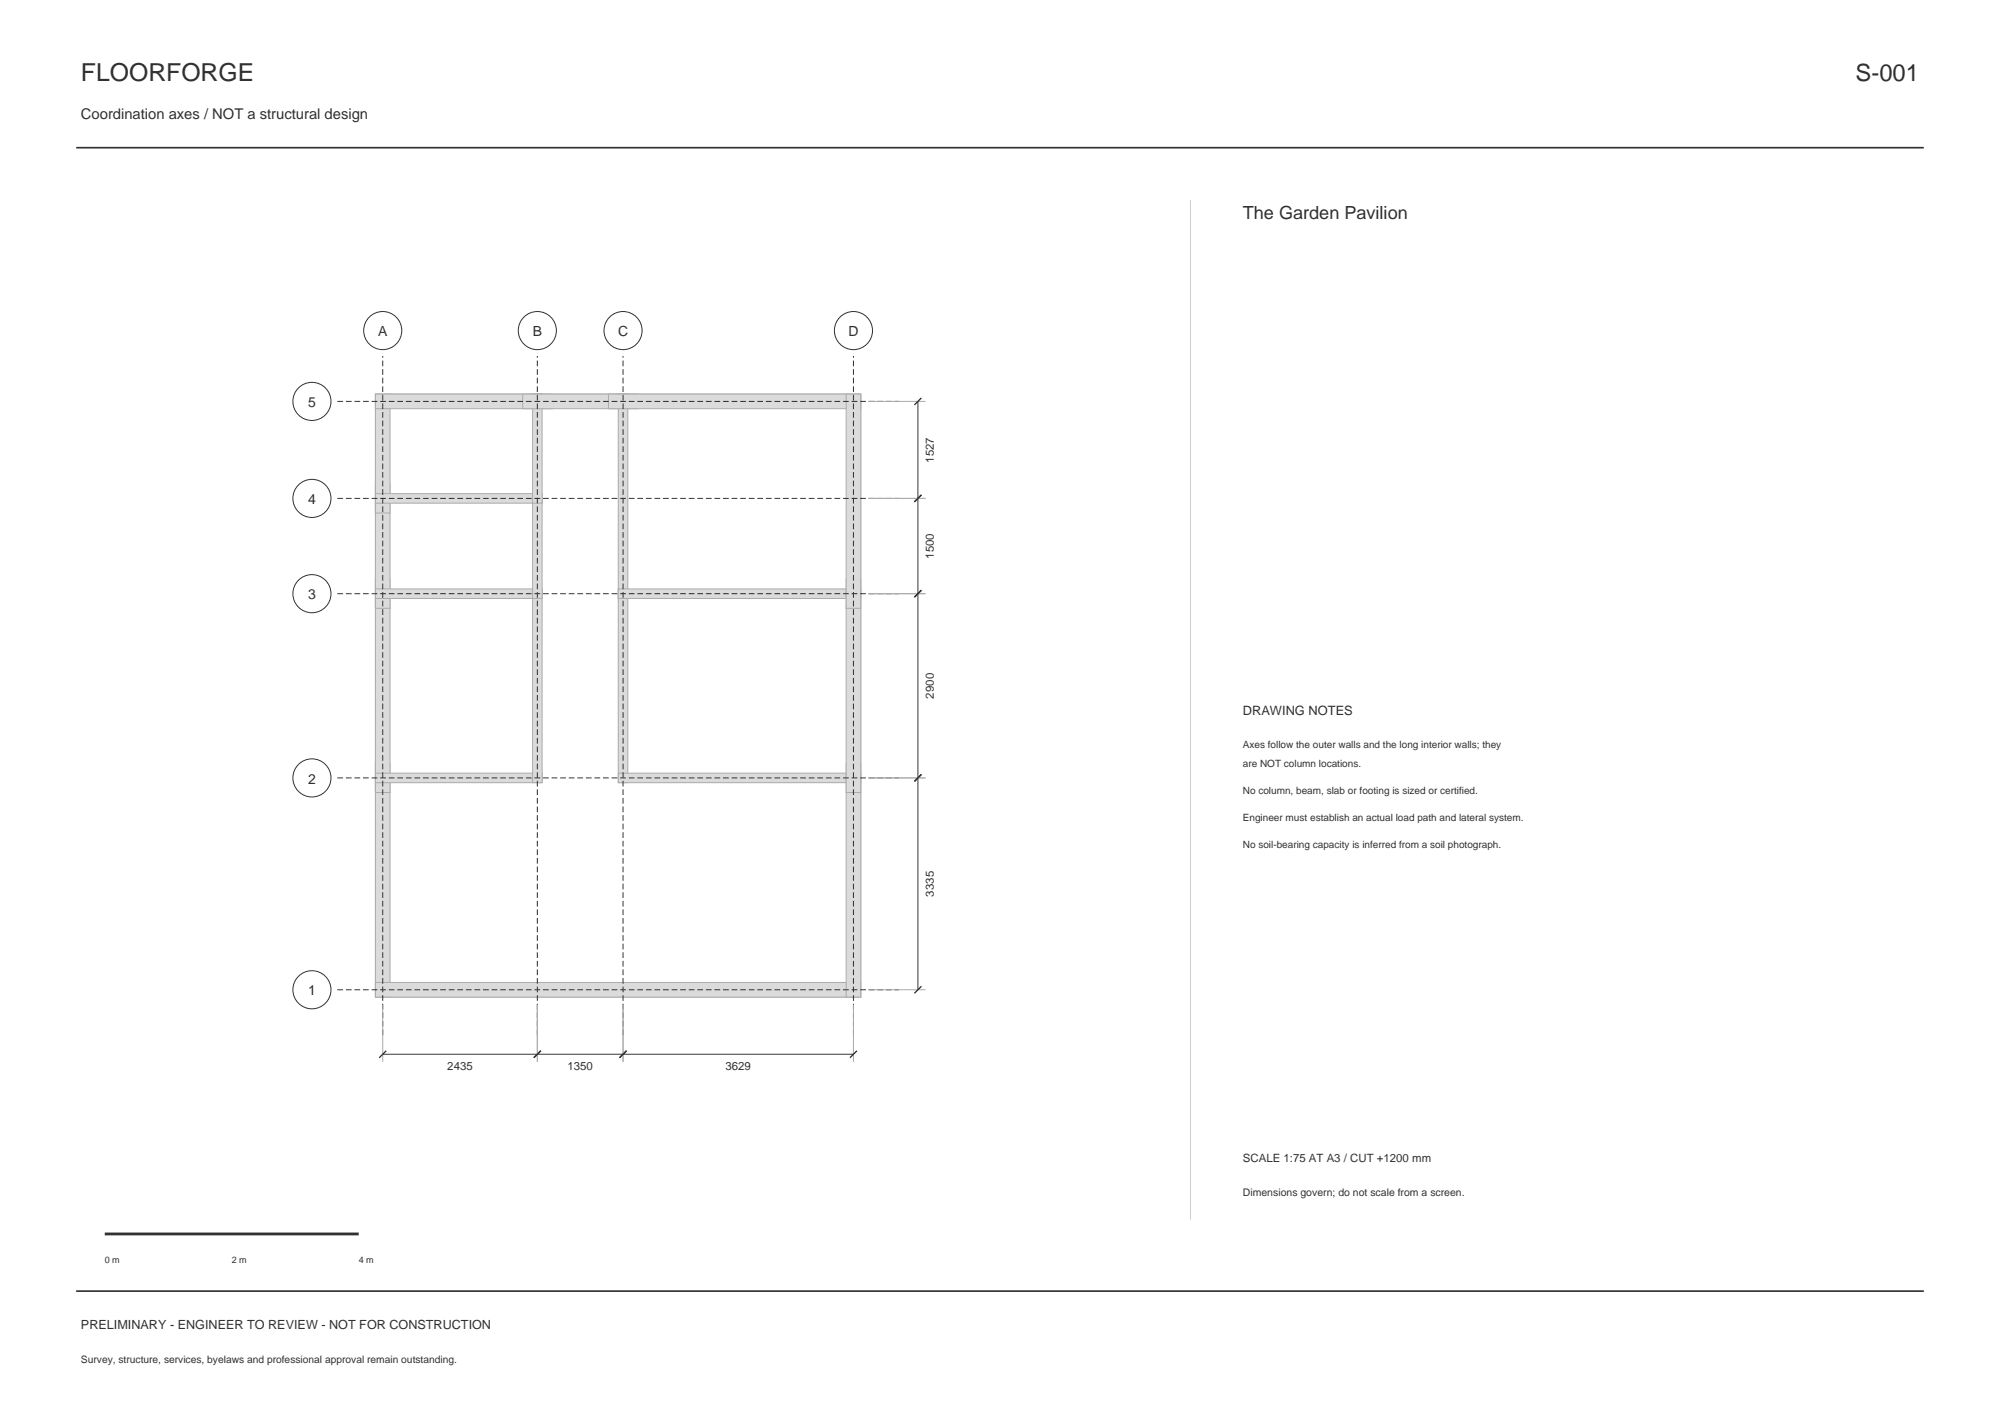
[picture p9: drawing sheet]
<svg xmlns="http://www.w3.org/2000/svg" width="420mm" height="297mm" viewBox="0 0 420 297" stroke-linecap="round" stroke-linejoin="round" font-family="sans-serif">
<defs><g id="words">
<text font-size="5.2" fill="#25372f" x="17" y="17">FLOORFORGE</text>
<text font-size="5" fill="#25372f" x="389.7" y="17">S-001</text>
<text font-size="3.8" fill="#25372f" x="261" y="46">The Garden Pavilion</text>
<text font-size="3.1" fill="#25372f" x="17" y="25">Coordination axes / NOT a structural design</text>
<g font-size="2.9" fill="#25372f">
<text x="79.4" y="70.6">A</text>
<text x="111.9" y="70.6">B</text>
<text x="129.8" y="70.6">C</text>
<text x="178.2" y="70.6">D</text>
<text x="64.7" y="85.5">5</text>
<text x="64.7" y="105.8">4</text>
<text x="64.7" y="125.8">3</text>
<text x="64.7" y="164.5">2</text>
<text x="64.7" y="208.9">1</text>
</g>
<text font-size="2.7" fill="#25372f" x="261" y="150">DRAWING NOTES</text>
<text font-size="2.6" fill="#25372f" x="17" y="279">PRELIMINARY - ENGINEER TO REVIEW - NOT FOR CONSTRUCTION</text>
<g font-size="2.4" fill="#25372f">
<text x="196.1" y="97.1" transform="rotate(-90 196.1 97.1)">1527</text>
<text x="196.1" y="117.3" transform="rotate(-90 196.1 117.3)">1500</text>
<text x="196.1" y="146.6" transform="rotate(-90 196.1 146.6)">2900</text>
<text x="196.1" y="188.2" transform="rotate(-90 196.1 188.2)">3335</text>
<text x="93.9" y="224.6">2435</text>
<text x="119.2" y="224.6">1350</text>
<text x="152.4" y="224.6">3629</text>
<text x="261" y="244">SCALE 1:75 AT A3 / CUT +1200 mm</text>
</g>
<text font-size="2.2" fill="#25372f" x="261" y="251">Dimensions govern; do not scale from a screen.</text>
<g font-size="2.1" fill="#25372f">
<text x="261" y="157">Axes follow the outer walls and the long interior walls; they</text>
<text x="261" y="160.9">are NOT column locations.</text>
<text x="261" y="166.6">No column, beam, slab or footing is sized or certified.</text>
<text x="261" y="172.3">Engineer must establish an actual load path and lateral system.</text>
<text x="261" y="178">No soil-bearing capacity is inferred from a soil photograph.</text>
<text x="17" y="286">Survey, structure, services, byelaws and professional approval remain outstanding.</text>
</g>
<g font-size="1.9" fill="#25372f">
<text x="22" y="265">0 m</text>
<text x="48.7" y="265">2 m</text>
<text x="75.3" y="265">4 m</text>
</g>
</g></defs>
<path d="M16 31h388M16 271h388" fill="none" stroke="#25372f" stroke-width=".35"/>
<path d="M78.8 82.7h102v126.6h-102z" fill="none" stroke="#a8afa4" stroke-width=".21"/>
<g fill="#d9ddd6" stroke="#a8afa4" stroke-width=".21">
<path d="M78.8 160.2h3.1v49.1h-3.1z" fill-rule="evenodd"/>
<path d="M78.8 206.2h102v3.1h-102z" fill-rule="evenodd"/>
<path d="M78.8 121.5h3.1v44.8h-3.1z" fill-rule="evenodd"/>
<path d="M78.8 162.3h35v2h-35z" fill-rule="evenodd"/>
<path d="M78.8 101.5h3.1v26.2h-3.1z" fill-rule="evenodd"/>
<path d="M78.8 123.6h35v2h-35z" fill-rule="evenodd"/>
<path d="M78.8 82.7h3.1v25h-3.1z" fill-rule="evenodd"/>
<path d="M78.8 103.6h35v2h-35z" fill-rule="evenodd"/>
<path d="M78.8 82.7h37.1v3.1h-37.1z" fill-rule="evenodd"/>
<path d="M111.8 123.6h2v40.7h-2z" fill-rule="evenodd"/>
<path d="M111.8 103.6h2v22h-2z" fill-rule="evenodd"/>
<path d="M111.8 82.7h2v22.9h-2z" fill-rule="evenodd"/>
<path d="M109.8 82.7h24.1v3.1h-24.1z" fill-rule="evenodd"/>
<path d="M129.8 123.6h2v40.7h-2z" fill-rule="evenodd"/>
<path d="M129.8 162.3h51v2h-51z" fill-rule="evenodd"/>
<path d="M129.8 82.7h2v42.9h-2z" fill-rule="evenodd"/>
<path d="M129.8 123.6h51v2h-51z" fill-rule="evenodd"/>
<path d="M127.8 82.7h53v3.1h-53z" fill-rule="evenodd"/>
<path d="M177.7 160.2h3.1v49.1h-3.1z" fill-rule="evenodd"/>
<path d="M177.7 121.5h3.1v44.8h-3.1z" fill-rule="evenodd"/>
<path d="M177.7 82.7h3.1v45h-3.1z" fill-rule="evenodd"/>
</g>
<path d="M70.8 84.3h118M70.8 104.6h118M70.8 124.6h118M70.8 163.3h118M70.8 207.7h118M80.4 217.3v-142.6M112.8 217.3v-142.6M130.8 217.3v-142.6M179.2 217.3v-142.6" fill="none" stroke="#25372f" stroke-width=".21" stroke-dasharray="1.2 .6" stroke-linecap="butt"/>
<g fill="none" stroke="#25372f" stroke-width=".21">
<path d="M192.8 84.3v123.4M80.4 221.3h98.8"/>
<circle cx="80.4" cy="69.4" r="4"/>
<circle cx="112.8" cy="69.4" r="4"/>
<circle cx="130.8" cy="69.4" r="4"/>
<circle cx="179.2" cy="69.4" r="4"/>
<circle cx="65.5" cy="84.3" r="4"/>
<circle cx="65.5" cy="104.6" r="4"/>
<circle cx="65.5" cy="124.6" r="4"/>
<circle cx="65.5" cy="163.3" r="4"/>
<circle cx="65.5" cy="207.7" r="4"/>
</g>
<path d="M182.4 84.3h12M182.4 104.6h12M182.4 124.6h12M182.4 163.3h12M80.4 210.9v12M112.8 210.9v12M130.8 210.9v12M179.2 210.9v12M182.4 207.7h12" fill="none" stroke="#a8afa4" stroke-width=".21"/>
<path d="M193.5 83.5l-1.5 1.5M193.5 103.9l-1.5 1.4M193.5 123.9l-1.5 1.4M193.5 162.5l-1.5 1.5M193.5 207l-1.5 1.5M81.1 220.5l-1.5 1.5M113.6 220.5l-1.5 1.5M131.6 220.5l-1.5 1.5M180 220.5l-1.5 1.5" fill="none" stroke="#25372f" stroke-width=".28"/>
<path d="M250 42v214" fill="none" stroke="#c9d0c7" stroke-width=".21"/>
<path d="M22 259h53.3" fill="none" stroke="#25372f" stroke-width=".6"/>
<use href="#words"/>
</svg>
